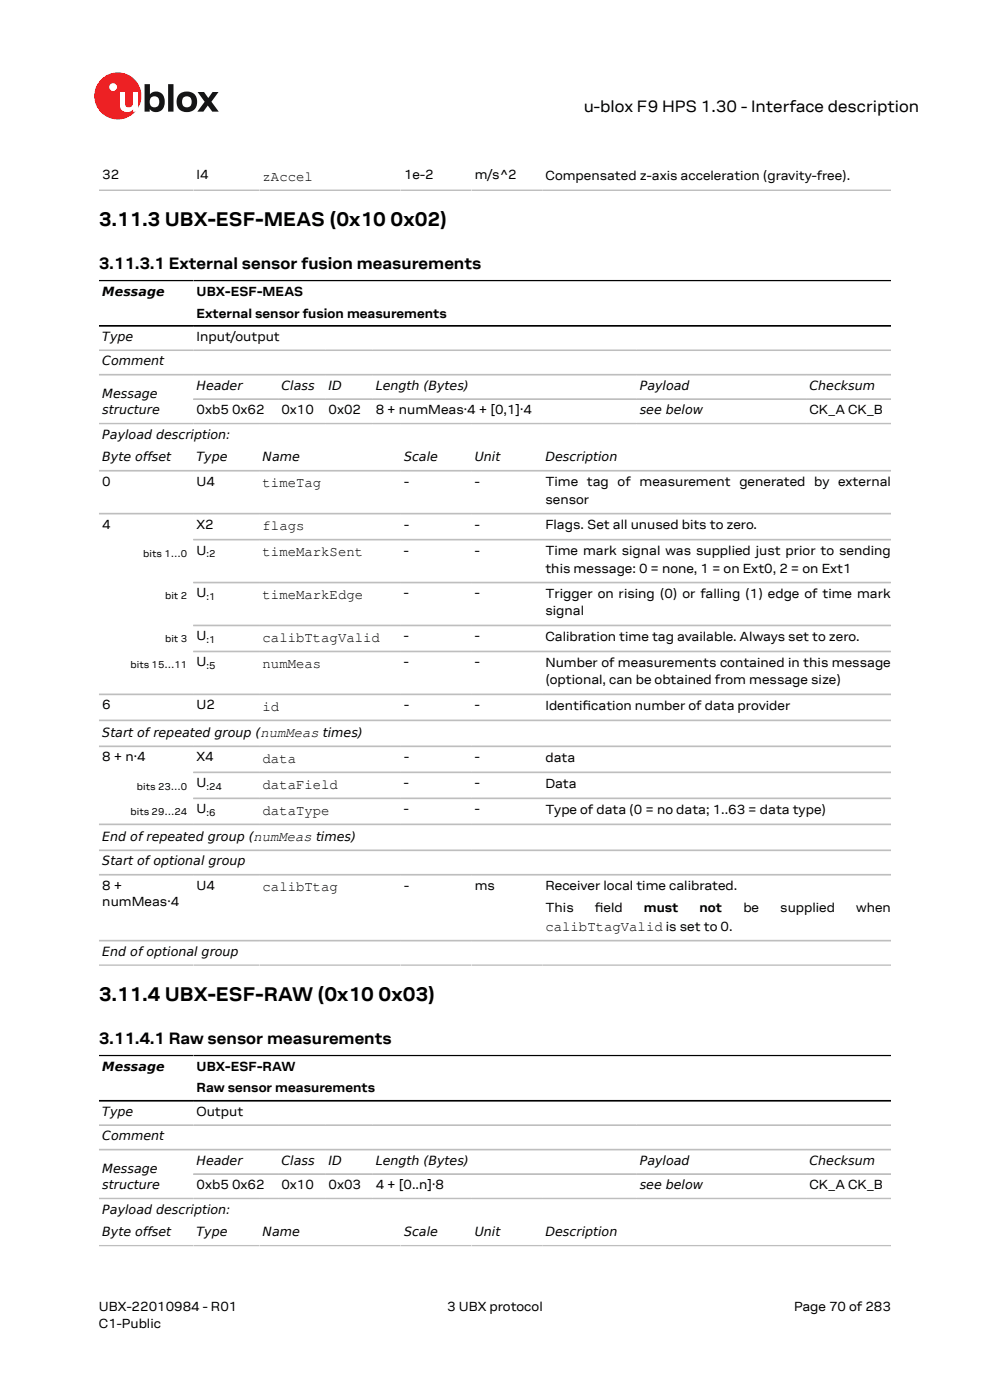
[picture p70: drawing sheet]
<svg xmlns="http://www.w3.org/2000/svg" width="210mm" height="297mm" viewBox="0 0 210 297" stroke-linecap="round" stroke-linejoin="round" font-family="sans-serif">
<defs><g id="words">
<g font-size="4.2">
<text x="21" y="48">3.11.3 UBX-ESF-MEAS (0x10</text>
<text x="82.9" y="48">0x02)</text>
<text x="21" y="212.4">3.11.4 UBX-ESF-RAW (0x10</text>
<text x="80.3" y="212.4">0x03)</text>
</g>
<g font-size="3.5">
<text x="123.8" y="23.7">u-blox F9 HPS 1.30 - Interface description</text>
<text x="21" y="57.1">3.11.3.1 External sensor fusion measurements</text>
<text x="21" y="221.5">3.11.4.1 Raw sensor measurements</text>
</g>
<g font-size="3">
<text x="55.7" y="38.4">zAccel</text>
<text x="55.7" y="103.4">timeTag</text>
<text x="55.7" y="112.5">flags</text>
<text x="55.7" y="118">timeMarkSent</text>
<text x="55.7" y="127.1">timeMarkEdge</text>
<text x="55.7" y="136.2">calibTtagValid</text>
<text x="55.7" y="141.7">numMeas</text>
<text x="55.7" y="150.8">id</text>
<text x="55.7" y="161.9">data</text>
<text x="55.7" y="167.4">dataField</text>
<text x="55.7" y="172.9">dataType</text>
<text x="55.7" y="189.1">calibTtag</text>
<text x="115.7" y="197.4">calibTtagValid is set to 0.</text>
</g>
<g font-size="2.8">
<text x="21.7" y="38">32</text>
<text x="41.7" y="38">I4</text>
<text x="85.7" y="38">1e-2</text>
<text x="100.7" y="38">m/s^2</text>
<text x="115.7" y="38.1">Compensated z-axis acceleration (gravity-free).</text>
<text x="41.7" y="62.8">UBX-ESF-MEAS</text>
<text x="41.7" y="67.4">External sensor fusion measurements</text>
<text x="41.7" y="72.3">Input/output</text>
<text x="41.7" y="87.8">0xb5 0x62</text>
<text x="59.7" y="87.8">0x10</text>
<text x="69.7" y="87.8">0x02</text>
<text x="79.7" y="87.8">8 + numMeas·4 + [0,1]·4</text>
<text x="171.7" y="87.8">CK_A CK_B</text>
<text x="21.7" y="103">0</text>
<text x="41.7" y="103">U4</text>
<text x="85.7" y="103">-</text>
<text x="100.7" y="103">-</text>
<text x="115.7" y="103.2">Time tag of measurement generated by external</text>
<text x="115.7" y="106.8">sensor</text>
<text x="21.7" y="112.1">4</text>
<text x="41.7" y="112.1">X2</text>
<text x="85.7" y="112.1">-</text>
<text x="100.7" y="112.1">-</text>
<text x="115.7" y="112.3">Flags. Set all unused bits to zero.</text>
<text x="41.7" y="117.7">U</text>
<text x="85.7" y="117.7">-</text>
<text x="100.7" y="117.7">-</text>
<text x="115.7" y="117.8">Time mark signal was supplied just prior to sending</text>
<text x="115.7" y="121.5">this message: 0 = none, 1 = on Ext0, 2 = on Ext1</text>
<text x="41.7" y="126.8">U</text>
<text x="85.7" y="126.8">-</text>
<text x="100.7" y="126.8">-</text>
<text x="115.7" y="126.9">Trigger on rising (0) or falling (1) edge of time mark</text>
<text x="115.7" y="130.6">signal</text>
<text x="41.7" y="135.9">U</text>
<text x="85.7" y="135.9">-</text>
<text x="100.7" y="135.9">-</text>
<text x="115.7" y="136">Calibration time tag available. Always set to zero.</text>
<text x="41.7" y="141.4">U</text>
<text x="85.7" y="141.4">-</text>
<text x="100.7" y="141.4">-</text>
<text x="115.7" y="141.5">Number of measurements contained in this message</text>
<text x="115.7" y="145.2">(optional, can be obtained from message size)</text>
<text x="21.7" y="150.5">6</text>
<text x="41.7" y="150.5">U2</text>
<text x="85.7" y="150.5">-</text>
<text x="100.7" y="150.5">-</text>
<text x="115.7" y="150.6">Identifcation number of data provider</text>
<text x="123.6" y="150.6">i</text>
<text x="21.7" y="161.5">8 + n·4</text>
<text x="41.7" y="161.5">X4</text>
<text x="85.7" y="161.5">-</text>
<text x="100.7" y="161.5">-</text>
<text x="115.7" y="161.6">data</text>
<text x="41.7" y="167">U</text>
<text x="85.7" y="167">-</text>
<text x="100.7" y="167">-</text>
<text x="115.7" y="167.2">Data</text>
<text x="41.7" y="172.5">U</text>
<text x="85.7" y="172.5">-</text>
<text x="100.7" y="172.5">-</text>
<text x="115.7" y="172.7">Type of data (0 = no data; 1..63 = data type)</text>
<text x="21.7" y="188.7">8 +</text>
<text x="41.7" y="188.7">U4</text>
<text x="85.7" y="188.7">-</text>
<text x="100.7" y="188.7">ms</text>
<text x="115.7" y="188.9">Receiver local time calibrated.</text>
<text x="21.7" y="192.1">numMeas·4</text>
<text x="115.7" y="193.4">This</text>
<text x="126.2" y="193.4">f</text>
<text x="126.2" y="193.4">ield</text>
<text x="136.6" y="193.4">must</text>
<text x="148.4" y="193.4">not</text>
<text x="157.7" y="193.4">be</text>
<text x="165.5" y="193.4">supplied</text>
<text x="181.6" y="193.4">when</text>
<text x="41.7" y="227.2">UBX-ESF-RAW</text>
<text x="41.7" y="231.8">Raw sensor measurements</text>
<text x="41.7" y="236.7">Output</text>
<text x="41.7" y="252.2">0xb5 0x62</text>
<text x="59.7" y="252.2">0x10</text>
<text x="69.7" y="252.2">0x03</text>
<text x="79.7" y="252.2">4 + [0..n]·8</text>
<text x="171.7" y="252.2">CK_A CK_B</text>
<text x="21" y="278">UBX-22010984 - R01</text>
<text x="21" y="281.8">C1-Public</text>
<text x="94.9" y="278">3 UBX protocol</text>
<text x="168.4" y="278">Page 70 of 283</text>
</g>
<g font-size="2.7">
<text x="21.7" y="62.7">Message</text>
<text x="21.7" y="72.3">Type</text>
<text x="21.7" y="77.5">Comment</text>
<text x="41.7" y="82.7">Header</text>
<text x="59.7" y="82.7">Class</text>
<text x="69.7" y="82.7">ID</text>
<text x="79.7" y="82.7">Length (Bytes)</text>
<text x="135.7" y="82.7">Payload</text>
<text x="171.7" y="82.7">Checksum</text>
<text x="21.7" y="84.5">Message</text>
<text x="21.7" y="87.9">structure</text>
<text x="135.7" y="87.9">see below</text>
<text x="21.7" y="93.1">Payload description:</text>
<text x="21.7" y="97.9">Byte offset</text>
<text x="41.7" y="97.9">Type</text>
<text x="55.7" y="97.9">Name</text>
<text x="85.7" y="97.9">Scale</text>
<text x="100.7" y="97.9">Unit</text>
<text x="115.7" y="97.9">Description</text>
<text x="21.7" y="156.3">Start of repeated group (numMeas times)</text>
<text x="21.7" y="178.4">End of repeated group (numMeas times)</text>
<text x="21.7" y="183.6">Start of optional group</text>
<text x="21.7" y="202.8">End of optional group</text>
<text x="21.7" y="227.1">Message</text>
<text x="21.7" y="236.7">Type</text>
<text x="21.7" y="241.9">Comment</text>
<text x="21.7" y="248.8">Message</text>
<text x="41.7" y="247.1">Header</text>
<text x="59.7" y="247.1">Class</text>
<text x="69.7" y="247.1">ID</text>
<text x="79.7" y="247.1">Length (Bytes)</text>
<text x="135.7" y="247.1">Payload</text>
<text x="171.7" y="247.1">Checksum</text>
<text x="21.7" y="252.3">structure</text>
<text x="21.7" y="257.4">Payload description:</text>
<text x="135.7" y="252.3">see below</text>
<text x="21.7" y="262.3">Byte offset</text>
<text x="41.7" y="262.3">Type</text>
<text x="55.7" y="262.3">Name</text>
<text x="85.7" y="262.3">Scale</text>
<text x="100.7" y="262.3">Unit</text>
<text x="115.7" y="262.3">Description</text>
</g>
<g font-size="2.1">
<text x="30.4" y="118.2">bits 1…0</text>
<text x="43.8" y="118.2">:2</text>
<text x="35" y="127.1">bit 2</text>
<text x="43.8" y="127.3">:1</text>
<text x="35" y="136.2">bit 3</text>
<text x="43.8" y="136.4">:1</text>
<text x="27.7" y="141.7">bits 15…11</text>
<text x="43.8" y="141.9">:5</text>
<text x="29" y="167.5">bits 23…0</text>
<text x="43.8" y="167.5">:24</text>
<text x="27.7" y="172.9">bits 29…24</text>
<text x="43.8" y="173.1">:6</text>
</g>
</g></defs>
<circle cx="25" cy="20.4" r="5" fill="#ed2023"/>
<circle cx="24" cy="18.5" r=".83" fill="#fff"/>
<g fill="#151516">
<path d="M35.7 17.9h1.1v5.8h-1.1z"/>
<path d="M41.9 19.5h1.4l.9 1.3 .9-1.3h1.3l-1.6 2.1 1.6 2.1h-1.4l-.9-1.3-1 1.3h-1.2l1.5-2.1z"/>
<path d="M32 20.7a1.17 1.17 0 0 0-.1 1.5 1.17 1.17 0 0 0 1.4 .4 1.16 1.16 0 0 0 .4-1.6 1.16 1.16 0 0 0-1.7-.3zM30.7 17.9h1.1v2.1a1.82 1.82 0 0 1 2.2-.4 1.82 1.82 0 0 1 .9 2 1.83 1.83 0 0 1-1 2 1.83 1.83 0 0 1-2.1-.5v.6h-1.1z"/>
<path d="M38.9 20.7a1.18 1.18 0 0 0-.2 1.5 1.18 1.18 0 0 0 1.5 .4 1.18 1.18 0 0 0 .4-1.5 1.18 1.18 0 0 0-1.5-.5zM37.4 21.6a2.25 2.25 0 0 1 4.5 0 2.25 2.25 0 0 1-4.5 0z"/>
</g>
<path d="M25.4 19.5h1.1v2.5a.84 .84 0 0 0 1 .8 .84 .84 0 0 0 .7-1v-2.3h1.1v4.2h-1.1v-.5a1.59 1.59 0 0 1-1.8 .5 1.59 1.59 0 0 1-1-1.5z" fill="#fff"/>
<g fill="none" stroke="#bebebe" stroke-width=".35">
<path d="M21 40.3h168M21 74.3h168M21 79.5h168M21 89.9h168M21 99.9h168M41 84.7h148M21 109h168M41 114.5h148M41 123.6h148M41 132.7h148M41 138.2h148M21 147.3h168"/>
<path d="M21 152.8h168M21 158.3h168M21 174.9h168M41 169.4h148M189 163.8h-148M21 180.4h168M21 185.6h168M21 199.6h168M21 204.7h168M21 238.7h168M21 243.9h168M21 254.2h168"/>
<path d="M41 249.1h148M21 264.3h168"/>
</g>
<path d="M21 59.5h168M21 69.1h168M21 223.9h168M21 233.5h168" fill="none" stroke="#000" stroke-width=".35"/>
<use href="#words"/>
</svg>
